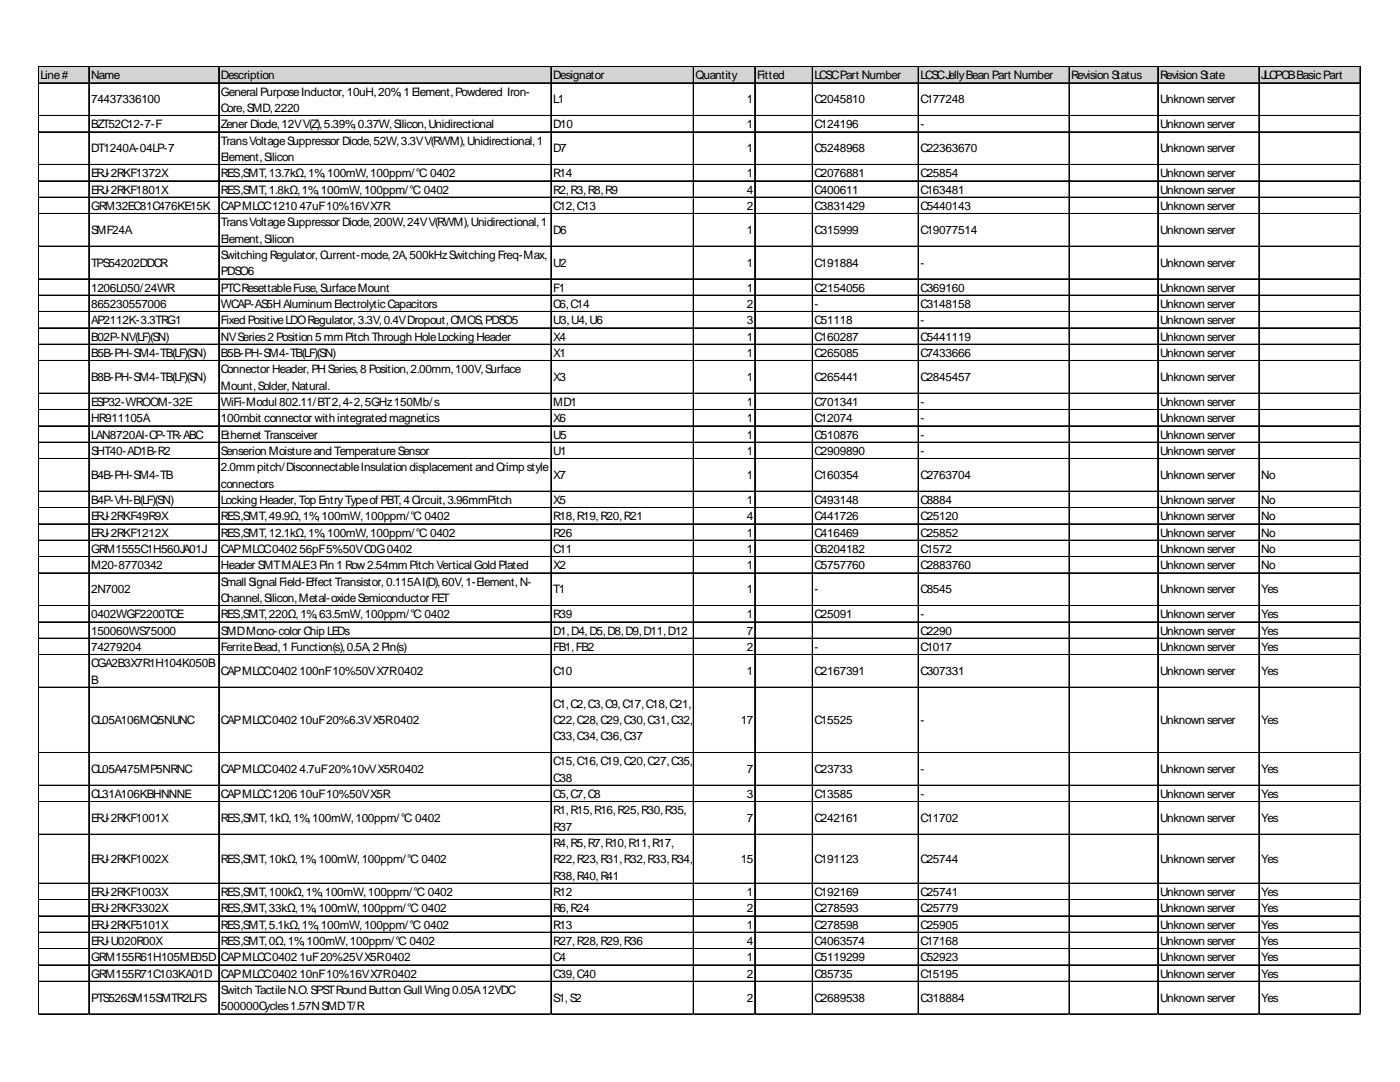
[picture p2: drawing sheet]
<svg xmlns="http://www.w3.org/2000/svg" width="279mm" height="216mm" viewBox="0 0 279 216" stroke-linecap="round" stroke-linejoin="round" font-family="sans-serif">
<defs><g id="words">
<g font-size="2.3">
<text x="8.1" y="15.8">Line#</text>
<text x="18.2" y="15.8">Name</text>
<text x="44.1" y="15.8">Description</text>
<text x="110.4" y="15.8">Designator</text>
<text x="138.8" y="15.8">Quantity</text>
<text x="151.1" y="15.8">Fitted</text>
<text x="162.6" y="15.8">LCSCPart Number</text>
<text x="183.7" y="15.8">LCSCJellyBean Part Number</text>
<text x="213.8" y="15.8">Revision Status</text>
<text x="231.5" y="15.8">Revision State</text>
<text x="251.7" y="15.8">JLCPCBBasicPart</text>
<text x="18.2" y="20.6">74437336100</text>
<text x="44.1" y="19.1">General PurposeInductor,10uH,20%,1 Element,Powdered Iron-</text>
<text x="44.1" y="22.3">Core,SMD,2220</text>
<text x="110.4" y="20.6">L1</text>
<text x="149.1" y="20.6">1</text>
<text x="162.6" y="20.6">C2045810</text>
<text x="183.7" y="20.6">C177248</text>
<text x="231.5" y="20.6">Unknown server</text>
<text x="18.2" y="25.6">BZT52C12-7-F</text>
<text x="44.1" y="25.6">Zener Diode,12VV(Z),5.39%,0.37W,Silicon,Unidirectional</text>
<text x="44.1" y="28.9">TransVoltageSuppressor Diode,52W,3.3VV(RWM),Unidirectional,1</text>
<text x="110.4" y="25.6">D10</text>
<text x="149.1" y="25.6">1</text>
<text x="162.6" y="25.6">C124196</text>
<text x="183.7" y="25.6">-</text>
<text x="231.5" y="25.6">Unknown server</text>
<text x="18.2" y="30.4">DT1240A-04LP-7</text>
<text x="18.2" y="35.4">ERJ-2RKF1372X</text>
<text x="44.1" y="32.1">Element,Silicon</text>
<text x="44.1" y="35.4">RES,SMT,13.7kΩ,1%,100mW,100ppm/°C 0402</text>
<text x="110.4" y="30.4">D7</text>
<text x="110.4" y="35.4">R14</text>
<text x="149.1" y="30.4">1</text>
<text x="149.1" y="35.4">1</text>
<text x="162.6" y="30.4">C5248968</text>
<text x="162.6" y="35.4">C2076881</text>
<text x="183.7" y="30.4">C22363670</text>
<text x="183.7" y="35.4">C25854</text>
<text x="231.5" y="30.4">Unknown server</text>
<text x="231.5" y="35.4">Unknown server</text>
<text x="18.2" y="38.6">ERJ-2RKF1801X</text>
<text x="18.2" y="41.9">GRM32EC81C476KE15K</text>
<text x="44.1" y="38.6">RES,SMT,1.8kΩ,1%,100mW,100ppm/°C 0402</text>
<text x="44.1" y="41.9">CAPMLCC1210</text>
<text x="59.8" y="41.9">47uF10%16VX7R</text>
<text x="110.4" y="38.6">R2,R3,R8,R9</text>
<text x="110.4" y="41.9">C12,C13</text>
<text x="149.1" y="38.6">4</text>
<text x="149.1" y="41.9">2</text>
<text x="162.6" y="38.6">C400611</text>
<text x="162.6" y="41.9">C3831429</text>
<text x="183.7" y="38.6">C163481</text>
<text x="183.7" y="41.9">C5440143</text>
<text x="231.5" y="38.6">Unknown server</text>
<text x="231.5" y="41.9">Unknown server</text>
<text x="18.2" y="46.7">SMF24A</text>
<text x="44.1" y="45.2">TransVoltageSuppressor Diode,200W,24VV(RWM),Unidirectional,1</text>
<text x="110.4" y="46.7">D6</text>
<text x="149.1" y="46.7">1</text>
<text x="162.6" y="46.7">C315999</text>
<text x="183.7" y="46.7">C19077514</text>
<text x="231.5" y="46.7">Unknown server</text>
<text x="18.2" y="53.2">TPS54202DDCR</text>
<text x="44.1" y="48.4">Element,Silicon</text>
<text x="44.1" y="51.7">Switching Regulator,Current-mode,2A,500kHzSwitching Freq-Max,</text>
<text x="110.4" y="53.2">U2</text>
<text x="149.1" y="53.2">1</text>
<text x="162.6" y="53.2">C191884</text>
<text x="183.7" y="53.2">-</text>
<text x="231.5" y="53.2">Unknown server</text>
<text x="18.2" y="58.2">1206L050/24WR</text>
<text x="44.1" y="54.9">PDSO6</text>
<text x="44.1" y="58.2">PTCResettableFuse,SurfaceMount</text>
<text x="110.4" y="58.2">F1</text>
<text x="149.1" y="58.2">1</text>
<text x="162.6" y="58.2">C2154056</text>
<text x="183.7" y="58.2">C369160</text>
<text x="231.5" y="58.2">Unknown server</text>
<text x="18.2" y="61.5">865230557006</text>
<text x="18.2" y="64.7">AP2112K-3.3TRG1</text>
<text x="44.1" y="61.5">WCAP-AS5HAluminumElectrolyticCapacitors</text>
<text x="44.1" y="64.7">Fixed PositiveLDORegulator,3.3V,0.4VDropout,CMOS,PDSO5</text>
<text x="110.4" y="61.5">C6,C14</text>
<text x="110.4" y="64.7">U3,U4,U6</text>
<text x="149.1" y="61.5">2</text>
<text x="149.1" y="64.7">3</text>
<text x="162.6" y="61.5">-</text>
<text x="162.6" y="64.7">C51118</text>
<text x="183.7" y="61.5">C3148158</text>
<text x="183.7" y="64.7">-</text>
<text x="231.5" y="61.5">Unknown server</text>
<text x="231.5" y="64.7">Unknown server</text>
<text x="18.2" y="68">B02P-NV(LF)(SN)</text>
<text x="18.2" y="71.2">B5B-PH-SM4-TB(LF)(SN)</text>
<text x="44.1" y="68">NVSeries2 Position 5 mmPitch Through HoleLocking Header</text>
<text x="44.1" y="71.2">B5B-PH-SM4-TB(LF)(SN)</text>
<text x="110.4" y="68">X4</text>
<text x="110.4" y="71.2">X1</text>
<text x="149.1" y="68">1</text>
<text x="149.1" y="71.2">1</text>
<text x="162.6" y="68">C160287</text>
<text x="162.6" y="71.2">C265085</text>
<text x="183.7" y="68">C5441119</text>
<text x="183.7" y="71.2">C7433666</text>
<text x="231.5" y="68">Unknown server</text>
<text x="231.5" y="71.2">Unknown server</text>
<text x="18.2" y="76">B8B-PH-SM4-TB(LF)(SN)</text>
<text x="44.1" y="74.5">Connector Header,PHSeries,8 Position,2.00mm,100V,Surface</text>
<text x="44.1" y="77.8">Mount,Solder,Natural.</text>
<text x="110.4" y="76">X3</text>
<text x="149.1" y="76">1</text>
<text x="162.6" y="76">C265441</text>
<text x="183.7" y="76">C2845457</text>
<text x="231.5" y="76">Unknown server</text>
<text x="18.2" y="81">ESP32-WROOM-32E</text>
<text x="44.1" y="81">WiFi-Modul 802.11/BT2,4-2,5GHz150Mb/s</text>
<text x="110.4" y="81">MD1</text>
<text x="149.1" y="81">1</text>
<text x="162.6" y="81">C701341</text>
<text x="183.7" y="81">-</text>
<text x="231.5" y="81">Unknown server</text>
<text x="18.2" y="84.3">HR911105A</text>
<text x="18.2" y="87.5">LAN8720AI-CP-TR-ABC</text>
<text x="44.1" y="84.3">100mbit connector with integrated magnetics</text>
<text x="44.1" y="87.5">Ethernet Transceiver</text>
<text x="110.4" y="84.3">X6</text>
<text x="110.4" y="87.5">U5</text>
<text x="149.1" y="84.3">1</text>
<text x="149.1" y="87.5">1</text>
<text x="162.6" y="84.3">C12074</text>
<text x="162.6" y="87.5">C510876</text>
<text x="183.7" y="84.3">-</text>
<text x="183.7" y="87.5">-</text>
<text x="231.5" y="84.3">Unknown server</text>
<text x="231.5" y="87.5">Unknown server</text>
<text x="18.2" y="90.8">SHT40-AD1B-R2</text>
<text x="18.2" y="95.6">B4B-PH-SM4-TB</text>
<text x="44.1" y="90.8">Senserion Moistureand TemperatureSensor</text>
<text x="44.1" y="94.1">2.0mmpitch/DisconnectableInsulation displacement and Crimp style</text>
<text x="110.4" y="90.8">U1</text>
<text x="110.4" y="95.6">X7</text>
<text x="149.1" y="90.8">1</text>
<text x="149.1" y="95.6">1</text>
<text x="162.6" y="90.8">C2909890</text>
<text x="162.6" y="95.6">C160354</text>
<text x="183.7" y="90.8">-</text>
<text x="183.7" y="95.6">C2763704</text>
<text x="231.5" y="90.8">Unknown server</text>
<text x="231.5" y="95.6">Unknown server</text>
<text x="251.7" y="95.6">No</text>
<text x="18.2" y="100.6">B4P-VH-B(LF)(SN)</text>
<text x="44.1" y="97.3">connectors</text>
<text x="44.1" y="100.6">Locking Header,Top EntryTypeof PBT,4 Circuit,3.96mmPitch</text>
<text x="110.4" y="100.6">X5</text>
<text x="149.1" y="100.6">1</text>
<text x="162.6" y="100.6">C493148</text>
<text x="183.7" y="100.6">C8884</text>
<text x="231.5" y="100.6">Unknown server</text>
<text x="251.7" y="100.6">No</text>
<text x="18.2" y="103.8">ERJ-2RKF49R9X</text>
<text x="18.2" y="107.1">ERJ-2RKF1212X</text>
<text x="44.1" y="103.8">RES,SMT,49.9Ω,1%,100mW,100ppm/°C 0402</text>
<text x="44.1" y="107.1">RES,SMT,12.1kΩ,1%,100mW,100ppm/°C 0402</text>
<text x="110.4" y="103.8">R18,R19,R20,R21</text>
<text x="110.4" y="107.1">R26</text>
<text x="149.1" y="103.8">4</text>
<text x="149.1" y="107.1">1</text>
<text x="162.6" y="103.8">C441726</text>
<text x="162.6" y="107.1">C416469</text>
<text x="183.7" y="103.8">C25120</text>
<text x="183.7" y="107.1">C25852</text>
<text x="231.5" y="103.8">Unknown server</text>
<text x="231.5" y="107.1">Unknown server</text>
<text x="251.7" y="103.8">No</text>
<text x="251.7" y="107.1">No</text>
<text x="18.2" y="110.4">GRM1555C1H560JA01J</text>
<text x="18.2" y="113.6">M20-8770342</text>
<text x="44.1" y="110.4">CAPMLCC0402</text>
<text x="44.1" y="113.6">Header SMTMALE3 Pin 1 Row2.54mmPitch Vertical Gold Plated</text>
<text x="59.8" y="110.4">56pF5%50VC0G0402</text>
<text x="110.4" y="110.4">C11</text>
<text x="110.4" y="113.6">X2</text>
<text x="149.1" y="110.4">1</text>
<text x="149.1" y="113.6">1</text>
<text x="162.6" y="110.4">C6204182</text>
<text x="162.6" y="113.6">C5757760</text>
<text x="183.7" y="110.4">C1572</text>
<text x="183.7" y="113.6">C2883760</text>
<text x="231.5" y="110.4">Unknown server</text>
<text x="231.5" y="113.6">Unknown server</text>
<text x="251.7" y="110.4">No</text>
<text x="251.7" y="113.6">No</text>
<text x="18.2" y="118.4">2N7002</text>
<text x="44.1" y="116.9">Small Signal Field-Effect Transistor,0.115AI(D),60V,1-Element,N-</text>
<text x="110.4" y="118.4">T1</text>
<text x="149.1" y="118.4">1</text>
<text x="162.6" y="118.4">-</text>
<text x="183.7" y="118.4">C8545</text>
<text x="231.5" y="118.4">Unknown server</text>
<text x="251.7" y="118.4">Yes</text>
<text x="18.2" y="123.4">0402WGF2200TCE</text>
<text x="44.1" y="120.1">Channel,Silicon,Metal-oxideSemiconductor FET</text>
<text x="44.1" y="123.4">RES,SMT,220Ω,1%,63.5mW,100ppm/°C 0402</text>
<text x="110.4" y="123.4">R39</text>
<text x="149.1" y="123.4">1</text>
<text x="162.6" y="123.4">C25091</text>
<text x="183.7" y="123.4">-</text>
<text x="231.5" y="123.4">Unknown server</text>
<text x="251.7" y="123.4">Yes</text>
<text x="18.2" y="126.6">150060WS75000</text>
<text x="18.2" y="129.9">74279204</text>
<text x="44.1" y="126.6">SMDMono-color Chip LEDs</text>
<text x="44.1" y="129.9">FerriteBead,1 Function(s),0.5A,2 Pin(s)</text>
<text x="110.4" y="126.6">D1,D4,D5,D8,D9,D11,D12</text>
<text x="110.4" y="129.9">FB1,FB2</text>
<text x="149.1" y="126.6">7</text>
<text x="149.1" y="129.9">2</text>
<text x="162.6" y="129.9">-</text>
<text x="183.7" y="126.6">C2290</text>
<text x="183.7" y="129.9">C1017</text>
<text x="231.5" y="126.6">Unknown server</text>
<text x="231.5" y="129.9">Unknown server</text>
<text x="251.7" y="126.6">Yes</text>
<text x="251.7" y="129.9">Yes</text>
<text x="18.2" y="133.2">CGA2B3X7R1H104K050B</text>
<text x="18.2" y="136.4">B</text>
<text x="44.1" y="134.7">CAPMLCC0402</text>
<text x="59.8" y="134.7">100nF10%50VX7R0402</text>
<text x="110.4" y="134.7">C10</text>
<text x="149.1" y="134.7">1</text>
<text x="162.6" y="134.7">C2167391</text>
<text x="183.7" y="134.7">C307331</text>
<text x="231.5" y="134.7">Unknown server</text>
<text x="251.7" y="134.7">Yes</text>
<text x="110.4" y="141.2">C1,C2,C3,C9,C17,C18,C21,</text>
<text x="18.2" y="144.5">CL05A106MQ5NUNC</text>
<text x="44.1" y="144.5">CAPMLCC0402</text>
<text x="59.8" y="144.5">10uF20%6.3VX5R0402</text>
<text x="110.4" y="144.5">C22,C28,C29,C30,C31,C32,</text>
<text x="110.4" y="147.8">C33,C34,C36,C37</text>
<text x="147.8" y="144.5">17</text>
<text x="162.6" y="144.5">C15525</text>
<text x="183.7" y="144.5">-</text>
<text x="231.5" y="144.5">Unknown server</text>
<text x="251.7" y="144.5">Yes</text>
<text x="18.2" y="154.3">CL05A475MP5NRNC</text>
<text x="44.1" y="154.3">CAPMLCC0402</text>
<text x="59.8" y="154.3">4.7uF20%10vVX5R0402</text>
<text x="110.4" y="152.7">C15,C16,C19,C20,C27,C35,</text>
<text x="110.4" y="156">C38</text>
<text x="149.1" y="154.3">7</text>
<text x="162.6" y="154.3">C23733</text>
<text x="183.7" y="154.3">-</text>
<text x="231.5" y="154.3">Unknown server</text>
<text x="251.7" y="154.3">Yes</text>
<text x="18.2" y="159.2">CL31A106KBHNNNE</text>
<text x="44.1" y="159.2">CAPMLCC1206</text>
<text x="59.8" y="159.2">10uF10%50VX5R</text>
<text x="110.4" y="159.2">C5,C7,C8</text>
<text x="149.1" y="159.2">3</text>
<text x="162.6" y="159.2">C13585</text>
<text x="183.7" y="159.2">-</text>
<text x="231.5" y="159.2">Unknown server</text>
<text x="251.7" y="159.2">Yes</text>
<text x="18.2" y="164.1">ERJ-2RKF1001X</text>
<text x="44.1" y="164.1">RES,SMT,1kΩ,1%,100mW,100ppm/°C 0402</text>
<text x="110.4" y="162.5">R1,R15,R16,R25,R30,R35,</text>
<text x="110.4" y="165.8">R37</text>
<text x="149.1" y="164.1">7</text>
<text x="162.6" y="164.1">C242161</text>
<text x="183.7" y="164.1">C11702</text>
<text x="231.5" y="164.1">Unknown server</text>
<text x="251.7" y="164.1">Yes</text>
<text x="18.2" y="172.3">ERJ-2RKF1002X</text>
<text x="44.1" y="172.3">RES,SMT,10kΩ,1%,100mW,100ppm/°C 0402</text>
<text x="110.4" y="169">R4,R5,R7,R10,R11,R17,</text>
<text x="110.4" y="172.3">R22,R23,R31,R32,R33,R34,</text>
<text x="147.8" y="172.3">15</text>
<text x="162.6" y="172.3">C191123</text>
<text x="183.7" y="172.3">C25744</text>
<text x="231.5" y="172.3">Unknown server</text>
<text x="251.7" y="172.3">Yes</text>
<text x="18.2" y="178.8">ERJ-2RKF1003X</text>
<text x="44.1" y="178.8">RES,SMT,100kΩ,1%,100mW,100ppm/°C 0402</text>
<text x="110.4" y="175.5">R38,R40,R41</text>
<text x="110.4" y="178.8">R12</text>
<text x="149.1" y="178.8">1</text>
<text x="162.6" y="178.8">C192169</text>
<text x="183.7" y="178.8">C25741</text>
<text x="231.5" y="178.8">Unknown server</text>
<text x="251.7" y="178.8">Yes</text>
<text x="18.2" y="182.1">ERJ-2RKF3302X</text>
<text x="18.2" y="185.3">ERJ-2RKF5101X</text>
<text x="44.1" y="182.1">RES,SMT,33kΩ,1%,100mW,100ppm/°C 0402</text>
<text x="44.1" y="185.3">RES,SMT,5.1kΩ,1%,100mW,100ppm/°C 0402</text>
<text x="110.4" y="182.1">R6,R24</text>
<text x="110.4" y="185.3">R13</text>
<text x="149.1" y="182.1">2</text>
<text x="149.1" y="185.3">1</text>
<text x="162.6" y="182.1">C278593</text>
<text x="162.6" y="185.3">C278598</text>
<text x="183.7" y="182.1">C25779</text>
<text x="183.7" y="185.3">C25905</text>
<text x="231.5" y="182.1">Unknown server</text>
<text x="231.5" y="185.3">Unknown server</text>
<text x="251.7" y="182.1">Yes</text>
<text x="251.7" y="185.3">Yes</text>
<text x="18.2" y="188.6">ERJ-U020R00X</text>
<text x="18.2" y="191.8">GRM155R61H105ME05D</text>
<text x="44.1" y="188.6">RES,SMT,0Ω,1%,100mW,100ppm/°C 0402</text>
<text x="44.1" y="191.8">CAPMLCC0402</text>
<text x="59.8" y="191.8">1uF20%25VX5R0402</text>
<text x="110.4" y="188.6">R27,R28,R29,R36</text>
<text x="110.4" y="191.8">C4</text>
<text x="149.1" y="188.6">4</text>
<text x="149.1" y="191.8">1</text>
<text x="162.6" y="188.6">C4063574</text>
<text x="162.6" y="191.8">C5119299</text>
<text x="183.7" y="188.6">C17168</text>
<text x="183.7" y="191.8">C52923</text>
<text x="231.5" y="188.6">Unknown server</text>
<text x="231.5" y="191.8">Unknown server</text>
<text x="251.7" y="188.6">Yes</text>
<text x="251.7" y="191.8">Yes</text>
<text x="18.2" y="195.1">GRM155R71C103KA01D</text>
<text x="44.1" y="195.1">CAPMLCC0402</text>
<text x="59.8" y="195.1">10nF10%16VX7R0402</text>
<text x="110.4" y="195.1">C39,C40</text>
<text x="149.1" y="195.1">2</text>
<text x="162.6" y="195.1">C85735</text>
<text x="183.7" y="195.1">C15195</text>
<text x="231.5" y="195.1">Unknown server</text>
<text x="251.7" y="195.1">Yes</text>
<text x="18.2" y="199.9">PTS526SM15SMTR2LFS</text>
<text x="44.1" y="198.4">Switch TactileN.O.SPSTRound Button Gull Wing 0.05A12VDC</text>
<text x="44.1" y="201.6">500000Cycles1.57NSMDT/R</text>
<text x="110.4" y="199.9">S1,S2</text>
<text x="149.1" y="199.9">2</text>
<text x="162.6" y="199.9">C2689538</text>
<text x="183.7" y="199.9">C318884</text>
<text x="231.5" y="199.9">Unknown server</text>
<text x="251.7" y="199.9">Yes</text>
</g>
</g></defs>
<path d="M7.7 13.4h263.9v3.3h-263.9z" fill="#d3d3d3"/>
<g fill="none" stroke="#000" stroke-width=".2">
<path d="M7.6 13.3v189.2M7.7 13.3v189.2M7.8 13.3h263.8M7.8 16.5h263.8M7.8 16.6h263.8M17.7 13.4v189.1M17.8 13.4v189.1M43.6 13.4v189.1M43.7 13.4v189.1M109.9 13.4v189.1M110 13.4v189.1M138.3 13.4v189.1"/>
<path d="M138.4 13.4v189.1M150.6 13.4v189.1M150.7 13.4v189.1M162.1 13.4v189.1M162.2 13.4v189.1M183.2 13.4v189.1M183.3 13.4v189.1M213.3 13.4v189.1M213.4 13.4v189.1M231 13.4v189.1M231.1 13.4v189.1M251.2 13.4v189.1"/>
<path d="M251.3 13.4v189.1M271.4 13.4v189.1M271.5 13.4v189.1M7.8 23h263.8M7.8 23.1h263.8M7.8 26.3h263.8M7.8 26.4h263.8M7.8 32.8h263.8M7.8 32.9h263.8M7.8 36.1h263.8M7.8 39.3h263.8M7.8 39.4h263.8"/>
<path d="M7.8 42.6h263.8M7.8 42.7h263.8M7.8 49.1h263.8M7.8 49.2h263.8M7.8 55.6h263.8M7.8 55.7h263.8M7.8 58.9h263.8M7.8 59h263.8M7.8 62.1h263.8M7.8 62.2h263.8M7.8 65.4h263.8M7.8 65.5h263.8"/>
<path d="M7.8 68.7h263.8M7.8 71.9h263.8M7.8 72h263.8M7.8 78.4h263.8M7.8 78.5h263.8M7.8 81.7h263.8M7.8 81.8h263.8M7.8 85h263.8M7.8 88.2h263.8M7.8 88.3h263.8M7.8 91.5h263.8M7.8 91.6h263.8"/>
<path d="M7.8 98h263.8M7.8 98.1h263.8M7.8 101.3h263.8M7.8 104.5h263.8M7.8 104.6h263.8M7.8 107.8h263.8M7.8 107.9h263.8M7.8 111h263.8M7.8 111.1h263.8M7.8 114.3h263.8M7.8 114.4h263.8M7.8 120.8h263.8"/>
<path d="M7.8 120.9h263.8M7.8 124.1h263.8M7.8 124.2h263.8M7.8 127.3h263.8M7.8 127.4h263.8M7.8 130.6h263.8M7.8 130.7h263.8M7.8 137.1h263.8M7.8 137.2h263.8M7.8 150.2h263.8M7.8 156.7h263.8M7.8 159.9h263.8"/>
<path d="M7.8 160h263.8M7.8 166.4h263.8M7.8 166.5h263.8M7.8 176.2h263.8M7.8 176.3h263.8M7.8 179.5h263.8M7.8 179.6h263.8M7.8 182.7h263.8M7.8 182.8h263.8M7.8 186h263.8M7.8 186.1h263.8M7.8 189.3h263.8"/>
<path d="M7.8 192.5h263.8M7.8 192.6h263.8M7.8 195.8h263.8M7.8 195.9h263.8M7.8 202.3h263.8M7.8 202.4h263.8"/>
</g>
<path d="M7.6 202.5h.1" fill="none" stroke="#e0e0e0" stroke-width=".2"/>
<path d="M7.6 202.5h.2z" fill="#e0e0e0"/>
<path d="M17.7 202.5h.1" fill="none" stroke="#e0e0e0" stroke-width=".2"/>
<path d="M17.7 202.5h.2z" fill="#e0e0e0"/>
<path d="M43.6 202.5h.1" fill="none" stroke="#e0e0e0" stroke-width=".2"/>
<path d="M43.6 202.5h.2z" fill="#e0e0e0"/>
<path d="M109.9 202.5h.1" fill="none" stroke="#e0e0e0" stroke-width=".2"/>
<path d="M109.9 202.5h.2z" fill="#e0e0e0"/>
<path d="M138.3 202.5h.1" fill="none" stroke="#e0e0e0" stroke-width=".2"/>
<path d="M138.3 202.5h.2z" fill="#e0e0e0"/>
<path d="M150.6 202.5h.1" fill="none" stroke="#e0e0e0" stroke-width=".2"/>
<path d="M150.6 202.5h.2z" fill="#e0e0e0"/>
<path d="M162.1 202.5h.1" fill="none" stroke="#e0e0e0" stroke-width=".2"/>
<path d="M162.1 202.5h.2z" fill="#e0e0e0"/>
<path d="M183.2 202.5h.1" fill="none" stroke="#e0e0e0" stroke-width=".2"/>
<path d="M183.2 202.5h.2z" fill="#e0e0e0"/>
<path d="M213.3 202.5h.1" fill="none" stroke="#e0e0e0" stroke-width=".2"/>
<path d="M213.3 202.5h.2z" fill="#e0e0e0"/>
<path d="M231 202.5h.1" fill="none" stroke="#e0e0e0" stroke-width=".2"/>
<path d="M231 202.5h.2z" fill="#e0e0e0"/>
<path d="M251.2 202.5h.1" fill="none" stroke="#e0e0e0" stroke-width=".2"/>
<path d="M251.2 202.5h.2z" fill="#e0e0e0"/>
<path d="M271.4 202.5h.1" fill="none" stroke="#e0e0e0" stroke-width=".2"/>
<path d="M271.4 202.5h.2z" fill="#e0e0e0"/>
<path d="M271.6 23h.1" fill="none" stroke="#e0e0e0" stroke-width=".2"/>
<path d="M271.6 23v.2z" fill="#e0e0e0"/>
<path d="M271.6 26.3h.1" fill="none" stroke="#e0e0e0" stroke-width=".2"/>
<path d="M271.6 26.3v.1z" fill="#e0e0e0"/>
<path d="M271.6 32.8h.1" fill="none" stroke="#e0e0e0" stroke-width=".2"/>
<path d="M271.6 32.8v.2z" fill="#e0e0e0"/>
<path d="M271.6 36.1h.1" fill="none" stroke="#e0e0e0" stroke-width=".2"/>
<path d="M271.6 36.1v.1z" fill="#e0e0e0"/>
<path d="M271.6 39.3h.1" fill="none" stroke="#e0e0e0" stroke-width=".2"/>
<path d="M271.6 39.3v.2z" fill="#e0e0e0"/>
<path d="M271.6 42.6h.1" fill="none" stroke="#e0e0e0" stroke-width=".2"/>
<path d="M271.6 42.6v.1z" fill="#e0e0e0"/>
<path d="M271.6 49.1h.1" fill="none" stroke="#e0e0e0" stroke-width=".2"/>
<path d="M271.6 49.1v.2z" fill="#e0e0e0"/>
<path d="M271.6 55.6h.1" fill="none" stroke="#e0e0e0" stroke-width=".2"/>
<path d="M271.6 55.6v.2z" fill="#e0e0e0"/>
<path d="M271.6 58.9h.1" fill="none" stroke="#e0e0e0" stroke-width=".2"/>
<path d="M271.6 58.9v.1z" fill="#e0e0e0"/>
<path d="M271.6 62.1h.1" fill="none" stroke="#e0e0e0" stroke-width=".2"/>
<path d="M271.6 62.1v.2z" fill="#e0e0e0"/>
<path d="M271.6 65.4h.1" fill="none" stroke="#e0e0e0" stroke-width=".2"/>
<path d="M271.6 65.4v.2z" fill="#e0e0e0"/>
<path d="M271.6 68.7h.1" fill="none" stroke="#e0e0e0" stroke-width=".2"/>
<path d="M271.6 68.7v.1z" fill="#e0e0e0"/>
<path d="M271.6 71.9h.1" fill="none" stroke="#e0e0e0" stroke-width=".2"/>
<path d="M271.6 71.9v.2z" fill="#e0e0e0"/>
<path d="M271.6 78.4h.1" fill="none" stroke="#e0e0e0" stroke-width=".2"/>
<path d="M271.6 78.4v.2z" fill="#e0e0e0"/>
<path d="M271.6 81.7h.1" fill="none" stroke="#e0e0e0" stroke-width=".2"/>
<path d="M271.6 81.7v.2z" fill="#e0e0e0"/>
<path d="M271.6 85h.1" fill="none" stroke="#e0e0e0" stroke-width=".2"/>
<path d="M271.6 85v.1z" fill="#e0e0e0"/>
<path d="M271.6 88.2h.1" fill="none" stroke="#e0e0e0" stroke-width=".2"/>
<path d="M271.6 88.2v.2z" fill="#e0e0e0"/>
<path d="M271.6 91.5h.1" fill="none" stroke="#e0e0e0" stroke-width=".2"/>
<path d="M271.6 91.5v.1z" fill="#e0e0e0"/>
<path d="M271.6 98h.1" fill="none" stroke="#e0e0e0" stroke-width=".2"/>
<path d="M271.6 98v.2z" fill="#e0e0e0"/>
<path d="M271.6 101.3h.1" fill="none" stroke="#e0e0e0" stroke-width=".2"/>
<path d="M271.6 101.3v.1z" fill="#e0e0e0"/>
<path d="M271.6 104.5h.1" fill="none" stroke="#e0e0e0" stroke-width=".2"/>
<path d="M271.6 104.5v.2z" fill="#e0e0e0"/>
<path d="M271.6 107.8h.1" fill="none" stroke="#e0e0e0" stroke-width=".2"/>
<path d="M271.6 107.8v.1z" fill="#e0e0e0"/>
<path d="M271.6 111h.1" fill="none" stroke="#e0e0e0" stroke-width=".2"/>
<path d="M271.6 111v.2z" fill="#e0e0e0"/>
<path d="M271.6 114.3h.1" fill="none" stroke="#e0e0e0" stroke-width=".2"/>
<path d="M271.6 114.3v.2z" fill="#e0e0e0"/>
<path d="M271.6 120.8h.1" fill="none" stroke="#e0e0e0" stroke-width=".2"/>
<path d="M271.6 120.8v.2z" fill="#e0e0e0"/>
<path d="M271.6 124.1h.1" fill="none" stroke="#e0e0e0" stroke-width=".2"/>
<path d="M271.6 124.1v.1z" fill="#e0e0e0"/>
<path d="M271.6 127.3h.1" fill="none" stroke="#e0e0e0" stroke-width=".2"/>
<path d="M271.6 127.3v.2z" fill="#e0e0e0"/>
<path d="M271.6 130.6h.1" fill="none" stroke="#e0e0e0" stroke-width=".2"/>
<path d="M271.6 130.6v.1z" fill="#e0e0e0"/>
<path d="M271.6 137.1h.1" fill="none" stroke="#e0e0e0" stroke-width=".2"/>
<path d="M271.6 137.1v.2z" fill="#e0e0e0"/>
<path d="M271.6 150.2h.1" fill="none" stroke="#e0e0e0" stroke-width=".2"/>
<path d="M271.6 150.2v.1z" fill="#e0e0e0"/>
<path d="M271.6 156.7h.1" fill="none" stroke="#e0e0e0" stroke-width=".2"/>
<path d="M271.6 156.7v.1z" fill="#e0e0e0"/>
<path d="M271.6 159.9h.1" fill="none" stroke="#e0e0e0" stroke-width=".2"/>
<path d="M271.6 159.9v.2z" fill="#e0e0e0"/>
<path d="M271.6 166.4h.1" fill="none" stroke="#e0e0e0" stroke-width=".2"/>
<path d="M271.6 166.4v.2z" fill="#e0e0e0"/>
<path d="M271.6 176.2h.1" fill="none" stroke="#e0e0e0" stroke-width=".2"/>
<path d="M271.6 176.2v.2z" fill="#e0e0e0"/>
<path d="M271.6 179.5h.1" fill="none" stroke="#e0e0e0" stroke-width=".2"/>
<path d="M271.6 179.5v.1z" fill="#e0e0e0"/>
<path d="M271.6 182.7h.1" fill="none" stroke="#e0e0e0" stroke-width=".2"/>
<path d="M271.6 182.7v.2z" fill="#e0e0e0"/>
<path d="M271.6 186h.1" fill="none" stroke="#e0e0e0" stroke-width=".2"/>
<path d="M271.6 186v.2z" fill="#e0e0e0"/>
<path d="M271.6 189.3h.1" fill="none" stroke="#e0e0e0" stroke-width=".2"/>
<path d="M271.6 189.3v.1z" fill="#e0e0e0"/>
<path d="M271.6 192.5h.1" fill="none" stroke="#e0e0e0" stroke-width=".2"/>
<path d="M271.6 192.5v.2z" fill="#e0e0e0"/>
<path d="M271.6 195.8h.1" fill="none" stroke="#e0e0e0" stroke-width=".2"/>
<path d="M271.6 195.8v.1z" fill="#e0e0e0"/>
<path d="M271.6 202.3h.1" fill="none" stroke="#e0e0e0" stroke-width=".2"/>
<path d="M271.6 202.3v.2z" fill="#e0e0e0"/>
<use href="#words"/>
</svg>
